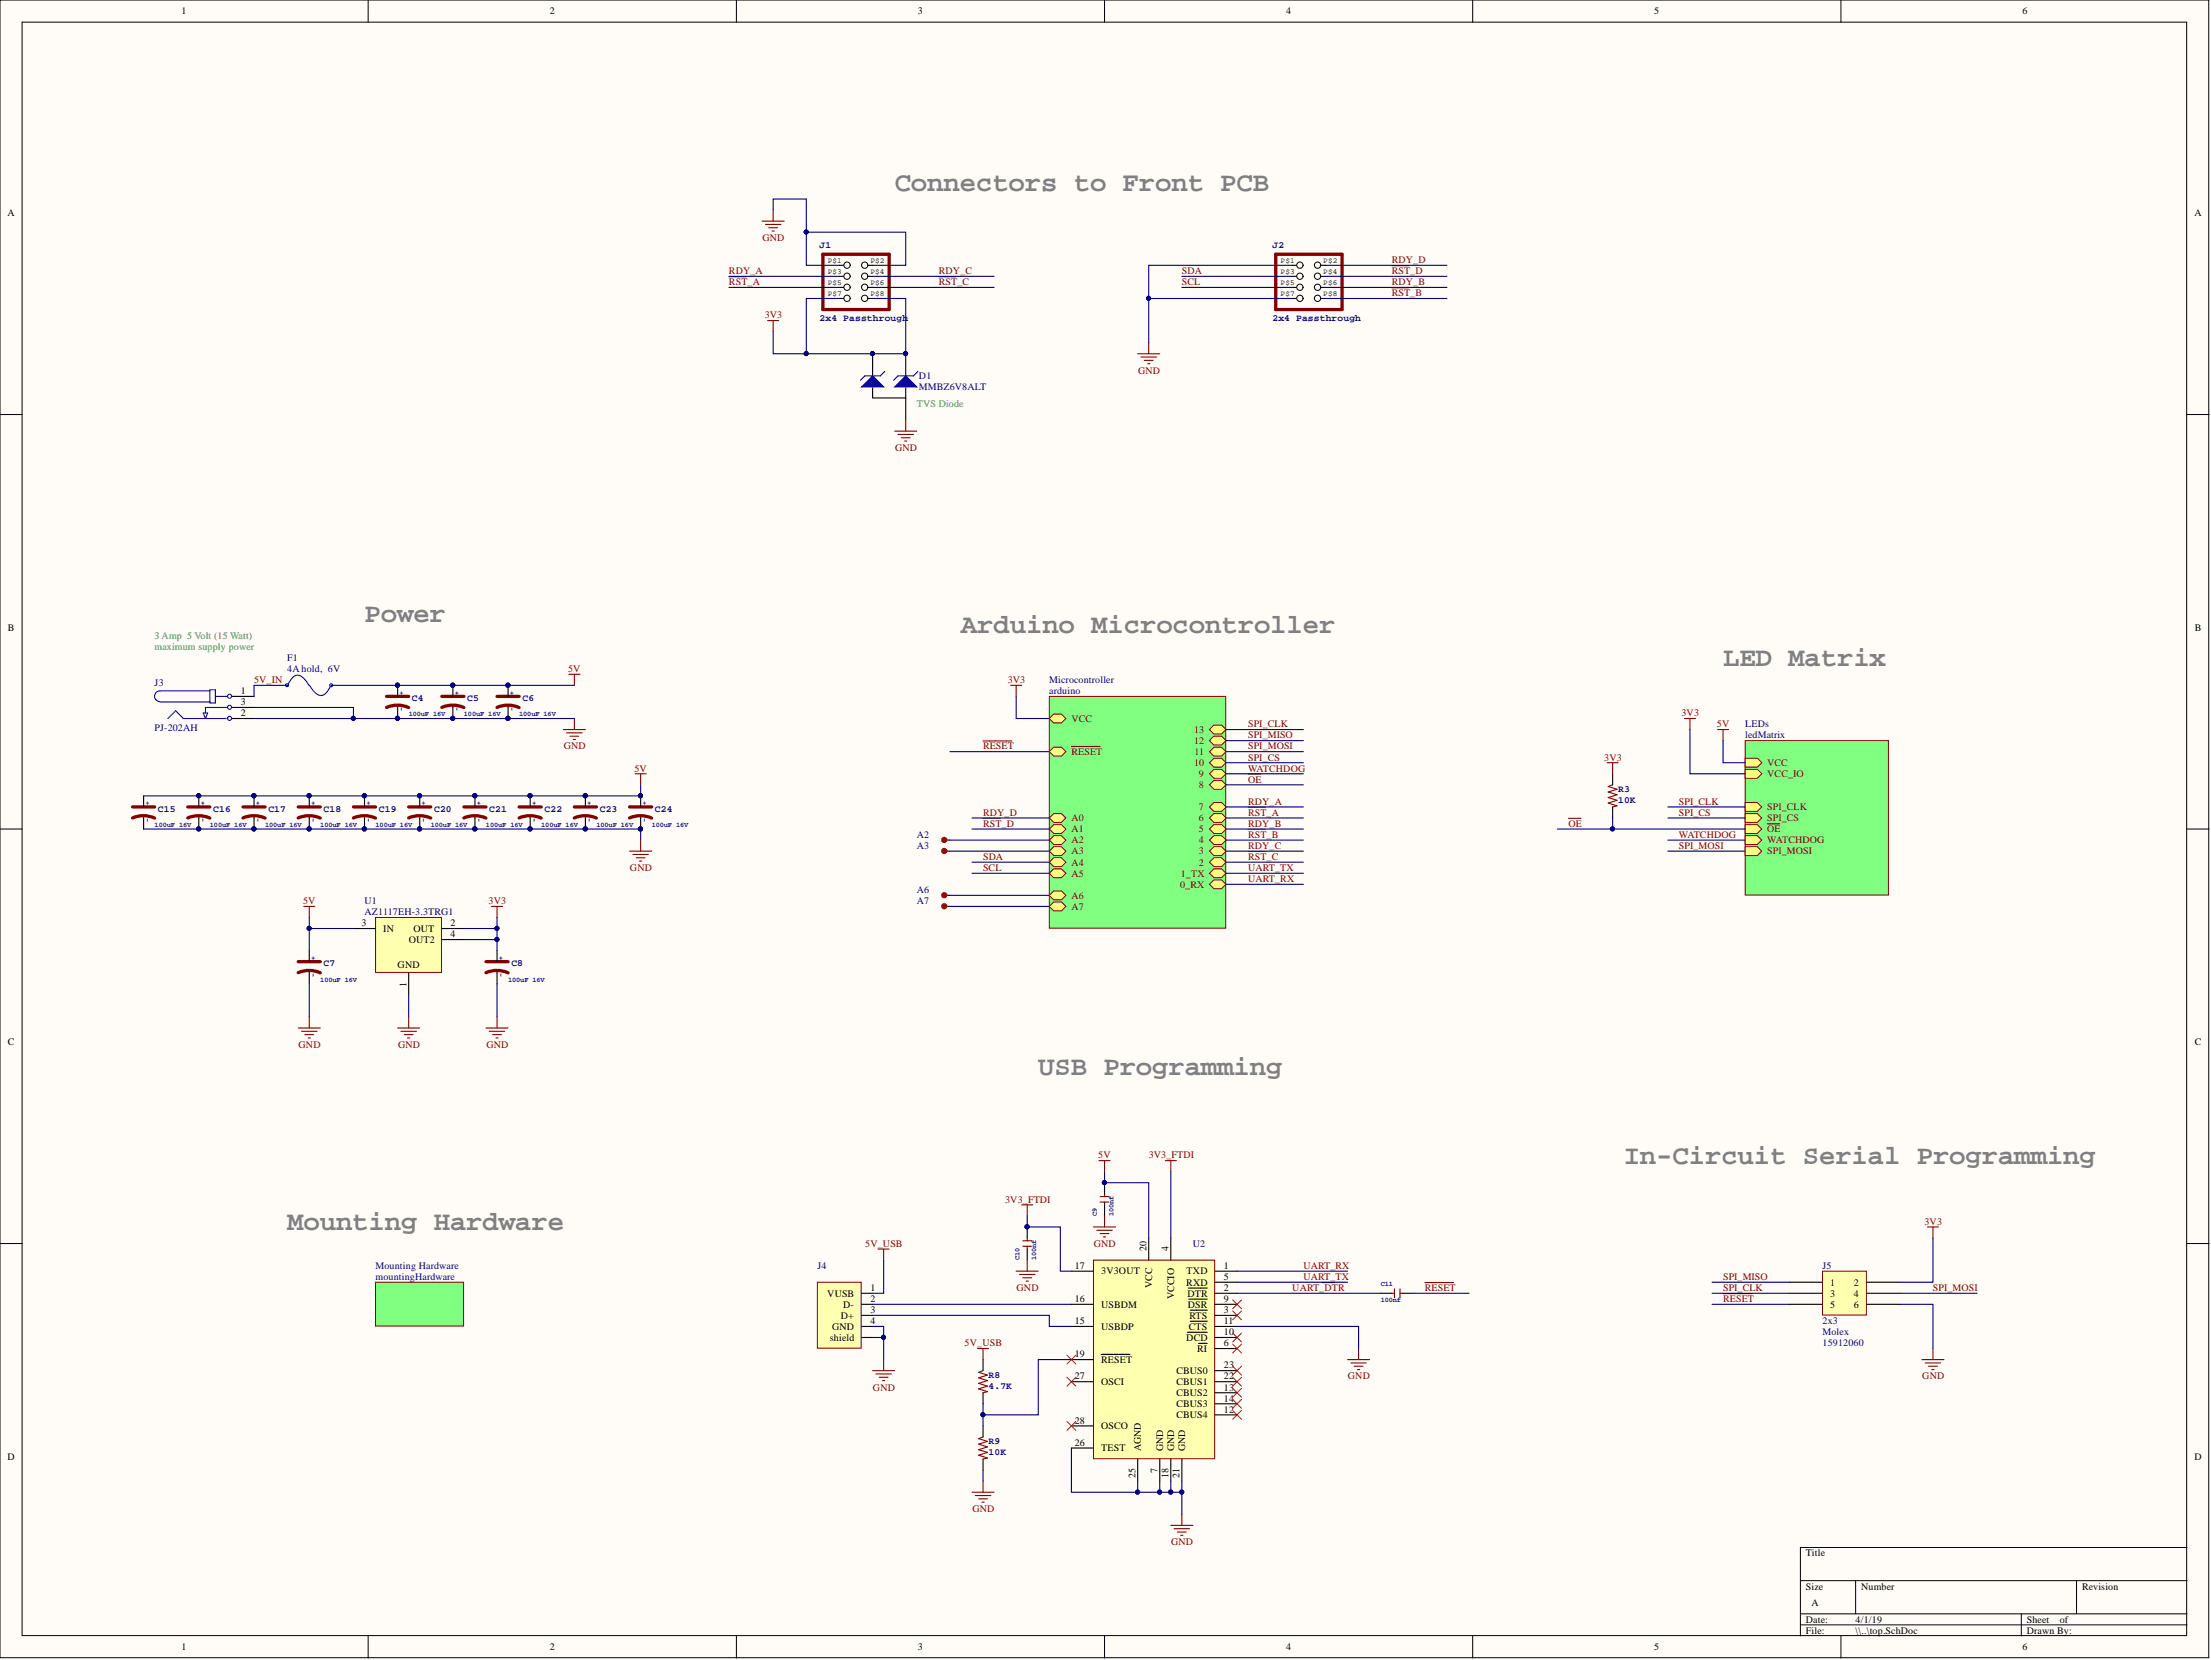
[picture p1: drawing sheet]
<svg xmlns="http://www.w3.org/2000/svg" width="508mm" height="381mm" viewBox="0 0 508 381" stroke-linecap="round" stroke-linejoin="round" font-family="sans-serif">
<defs><g id="words">
<g font-size="6.3" fill="#808080">
<text x="205.4" y="43.8">Connectors to Front PCB</text>
<text x="83.7" y="142.8">Power</text>
<text x="220.6" y="145.3">Arduino Microcontroller</text>
<text x="395.6" y="152.9">LED Matrix</text>
<text x="238.4" y="246.8">USB Programming</text>
<text x="372.8" y="267.1">In-Circuit Serial Programming</text>
<text x="65.9" y="282.3">Mounting Hardware</text>
</g>
<g font-size="2.3">
<text x="41.7" y="3.3">1</text>
<text x="126.2" y="3.3">2</text>
<text x="210.7" y="3.3">3</text>
<text x="295.3" y="3.3">4</text>
<text x="379.8" y="3.3">5</text>
<text x="464.3" y="3.3">6</text>
<text x="1.7" y="49.6">A</text>
<text x="503.8" y="49.6">A</text>
<text x="1.8" y="144.8">B</text>
<text x="503.9" y="144.8">B</text>
<text x="55.3" y="161.9">3</text>
<text x="55.3" y="159.3">1</text>
<text x="55.3" y="164.4">2</text>
<text x="83" y="212.6">3</text>
<text x="88" y="213.9">IN</text>
<text x="94.9" y="213.9">OUT</text>
<text x="103.5" y="212.6">2</text>
<text x="103.5" y="215.1">4</text>
<text x="93.8" y="216.4">OUT2</text>
<text x="91.3" y="222.2">GND</text>
<text x="93.3" y="226.5" transform="rotate(-90 93.3 226.5)">1</text>
<text x="1.8" y="239.9">C</text>
<text x="503.9" y="239.9">C</text>
<text x="263.2" y="287.2" transform="rotate(-90 263.2 287.2)">20</text>
<text x="268.3" y="287.2" transform="rotate(-90 268.3 287.2)">4</text>
<text x="246.8" y="291.2">17</text>
<text x="252.8" y="292.5">3V3OUT</text>
<text x="272.5" y="292.5">TXD</text>
<text x="281" y="293.8">5</text>
<text x="281" y="291.2">1</text>
<text x="189.9" y="297.6">VUSB</text>
<text x="199.8" y="296.3">1</text>
<text x="199.8" y="298.9">2</text>
<text x="246.8" y="298.9">16</text>
<text x="264.5" y="295.7" transform="rotate(-90 264.5 295.7)">VCC</text>
<text x="269.6" y="298.1" transform="rotate(-90 269.6 298.1)">VCCIO</text>
<text x="272.4" y="295.1">RXD</text>
<text x="272.6" y="297.6">DTR</text>
<text x="281" y="298.9">9</text>
<text x="281" y="296.3">2</text>
<text x="420.2" y="297.6">3</text>
<text x="420.2" y="295.1">1</text>
<text x="425.6" y="297.6">4</text>
<text x="425.6" y="295.1">2</text>
<text x="191" y="305.2">GND</text>
<text x="193.1" y="302.7">D+</text>
<text x="193.6" y="300.1">D-</text>
<text x="199.8" y="301.4">3</text>
<text x="199.8" y="303.9">4</text>
<text x="246.8" y="303.9">15</text>
<text x="252.8" y="305.2">USBDP</text>
<text x="252.8" y="300.1">USBDM</text>
<text x="272.7" y="300.1">DSR</text>
<text x="273" y="305.2">CTS</text>
<text x="273.1" y="302.7">RTS</text>
<text x="281" y="303.9">11</text>
<text x="281" y="301.4">3</text>
<text x="420.2" y="300.1">5</text>
<text x="425.6" y="300.1">6</text>
<text x="190.5" y="307.7">shield</text>
<text x="246.8" y="311.5">19</text>
<text x="272.4" y="307.7">DCD</text>
<text x="274.9" y="310.3">RI</text>
<text x="281" y="309">6</text>
<text x="281" y="306.5">10</text>
<text x="246.8" y="316.6">27</text>
<text x="252.8" y="312.8">RESET</text>
<text x="252.8" y="317.9">OSCI</text>
<text x="270.1" y="317.9">CBUS1</text>
<text x="270.1" y="315.4">CBUS0</text>
<text x="281" y="316.6">22</text>
<text x="281" y="314.1">23</text>
<text x="270.1" y="320.4">CBUS2</text>
<text x="270.1" y="323">CBUS3</text>
<text x="281" y="319.2">13</text>
<text x="281" y="321.7">14</text>
<text x="246.8" y="326.8">28</text>
<text x="252.8" y="328">OSCO</text>
<text x="270.1" y="325.5">CBUS4</text>
<text x="281" y="324.2">12</text>
<text x="1.7" y="335.1">D</text>
<text x="246.8" y="331.8">26</text>
<text x="252.8" y="333.1">TEST</text>
<text x="262" y="333.1" transform="rotate(-90 262 333.1)">AGND</text>
<text x="267" y="333.1" transform="rotate(-90 267 333.1)">GND</text>
<text x="269.6" y="333.1" transform="rotate(-90 269.6 333.1)">GND</text>
<text x="272.1" y="333.1" transform="rotate(-90 272.1 333.1)">GND</text>
<text x="503.8" y="335.1">D</text>
<text x="260.7" y="339.2" transform="rotate(-90 260.7 339.2)">25</text>
<text x="265.8" y="338.1" transform="rotate(-90 265.8 338.1)">7</text>
<text x="268.3" y="339.2" transform="rotate(-90 268.3 339.2)">18</text>
<text x="270.8" y="339.2" transform="rotate(-90 270.8 339.2)">21</text>
<text x="414.6" y="357.2">Title</text>
<text x="414.6" y="364.8">Size</text>
<text x="427.3" y="364.8">Number</text>
<text x="478" y="364.8">Revision</text>
<text x="415.9" y="368.6">A</text>
<text x="414.6" y="372.4">Date:</text>
<text x="414.6" y="375">File:</text>
<text x="426.1" y="372.4">4/1/19</text>
<text x="426.1" y="375">\\..\top.SchDoc</text>
<text x="465.4" y="372.4">Sheet</text>
<text x="465.4" y="375">Drawn By:</text>
<text x="472.9" y="372.4">of</text>
<text x="41.7" y="378.8">1</text>
<text x="126.2" y="378.8">2</text>
<text x="210.7" y="378.8">3</text>
<text x="295.3" y="378.8">4</text>
<text x="379.8" y="378.8">5</text>
<text x="464.3" y="378.8">6</text>
</g>
<g font-size="2.3" fill="#800000">
<text x="175.1" y="55.3">GND</text>
<text x="167.4" y="62.9">RDY_A</text>
<text x="167.4" y="65.5">RST_A</text>
<text x="215.6" y="62.9">RDY_C</text>
<text x="215.6" y="65.5">RST_C</text>
<text x="271.4" y="62.9">SDA</text>
<text x="271.4" y="65.5">SCL</text>
<text x="319.5" y="65.5">RDY_B</text>
<text x="319.5" y="60.4">RDY_D</text>
<text x="319.5" y="62.9">RST_D</text>
<text x="319.5" y="68">RST_B</text>
<text x="175.6" y="73.1">3V3</text>
<text x="261.3" y="85.8">GND</text>
<text x="205.5" y="103.5">GND</text>
<text x="130.4" y="154.3">5V</text>
<text x="58.3" y="156.8">5V_IN</text>
<text x="231.4" y="156.8">3V3</text>
<text x="246" y="165.7">VCC</text>
<text x="286.6" y="166.9">SPI_CLK</text>
<text x="386.1" y="164.4">3V3</text>
<text x="394.2" y="166.9">5V</text>
<text x="129.4" y="172">GND</text>
<text x="225.7" y="172">RESET</text>
<text x="246" y="173.3">RESET</text>
<text x="274.1" y="170.7">12</text>
<text x="274.1" y="168.2">13</text>
<text x="274.2" y="173.3">11</text>
<text x="286.6" y="172">SPI_MOSI</text>
<text x="286.6" y="169.5">SPI_MISO</text>
<text x="145.7" y="177.1">5V</text>
<text x="274.1" y="175.8">10</text>
<text x="275.2" y="178.4">9</text>
<text x="286.6" y="174.6">SPI_CS</text>
<text x="286.6" y="177.1">WATCHDOG</text>
<text x="286.6" y="179.6">OE</text>
<text x="368.3" y="174.6">3V3</text>
<text x="405.8" y="178.4">VCC_IO</text>
<text x="405.8" y="175.8">VCC</text>
<text x="275.2" y="180.9">8</text>
<text x="275.2" y="186">7</text>
<text x="286.6" y="184.7">RDY_A</text>
<text x="385.5" y="184.7">SPI_CLK</text>
<text x="405.8" y="186">SPI_CLK</text>
<text x="225.7" y="189.8">RST_D</text>
<text x="225.7" y="187.2">RDY_D</text>
<text x="246" y="188.5">A0</text>
<text x="246" y="191">A1</text>
<text x="275.2" y="191">5</text>
<text x="275.2" y="188.5">6</text>
<text x="286.6" y="187.2">RST_A</text>
<text x="286.6" y="189.8">RDY_B</text>
<text x="360.1" y="189.8">OE</text>
<text x="385.5" y="187.2">SPI_CS</text>
<text x="405.8" y="188.5">SPI_CS</text>
<text x="405.8" y="191">OE</text>
<text x="225.7" y="197.4">SDA</text>
<text x="246" y="196.1">A3</text>
<text x="246" y="193.6">A2</text>
<text x="275.2" y="193.6">4</text>
<text x="275.2" y="196.1">3</text>
<text x="286.6" y="192.3">RST_B</text>
<text x="286.6" y="197.4">RST_C</text>
<text x="286.6" y="194.8">RDY_C</text>
<text x="385.5" y="194.8">SPI_MOSI</text>
<text x="385.5" y="192.3">WATCHDOG</text>
<text x="405.8" y="193.6">WATCHDOG</text>
<text x="405.8" y="196.1">SPI_MOSI</text>
<text x="144.6" y="199.9">GND</text>
<text x="225.7" y="199.9">SCL</text>
<text x="246" y="201.2">A5</text>
<text x="246" y="198.7">A4</text>
<text x="270.9" y="203.7">0_RX</text>
<text x="271.1" y="201.2">1_TX</text>
<text x="275.2" y="198.7">2</text>
<text x="286.6" y="199.9">UART_TX</text>
<text x="286.6" y="202.5">UART_RX</text>
<text x="69.6" y="207.5">5V</text>
<text x="112.2" y="207.5">3V3</text>
<text x="246" y="206.3">A6</text>
<text x="246" y="208.8">A7</text>
<text x="68.6" y="240.5">GND</text>
<text x="91.4" y="240.5">GND</text>
<text x="111.7" y="240.5">GND</text>
<text x="252.2" y="265.9">5V</text>
<text x="263.7" y="265.9">3V3_FTDI</text>
<text x="230.8" y="276">3V3_FTDI</text>
<text x="441.9" y="281.1">3V3</text>
<text x="198.7" y="286.2">5V_USB</text>
<text x="251.2" y="286.2">GND</text>
<text x="299.3" y="291.2">UART_RX</text>
<text x="299.3" y="293.8">UART_TX</text>
<text x="395.6" y="293.8">SPI_MISO</text>
<text x="233.4" y="296.3">GND</text>
<text x="296.7" y="296.3">UART_DTR</text>
<text x="327.1" y="296.3">RESET</text>
<text x="395.6" y="296.3">SPI_CLK</text>
<text x="395.6" y="298.9">RESET</text>
<text x="443.8" y="296.3">SPI_MOSI</text>
<text x="221.5" y="309">5V_USB</text>
<text x="309.5" y="316.6">GND</text>
<text x="441.4" y="316.6">GND</text>
<text x="200.4" y="319.2">GND</text>
<text x="223.3" y="347.1">GND</text>
<text x="268.9" y="354.7">GND</text>
</g>
<g font-size="2.3" fill="#000080">
<text x="211" y="87">D1</text>
<text x="211" y="89.6">MMBZ6V8ALT</text>
<text x="65.9" y="151.7">F1</text>
<text x="65.9" y="154.3">4A hold, 6V</text>
<text x="35.5" y="157.6">J3</text>
<text x="240.9" y="156.8">Microcontroller</text>
<text x="240.9" y="159.3">arduino</text>
<text x="35.5" y="167.7">PJ-202AH</text>
<text x="400.7" y="166.9">LEDs</text>
<text x="400.7" y="169.5">ledMatrix</text>
<text x="210.5" y="192.3">A2</text>
<text x="210.5" y="194.8">A3</text>
<text x="83.7" y="207.5">U1</text>
<text x="210.5" y="205">A6</text>
<text x="210.5" y="207.5">A7</text>
<text x="83.7" y="210.1">AZ1117EH-3.3TRG1</text>
<text x="273.9" y="286.2">U2</text>
<text x="86.2" y="291.2">Mounting Hardware</text>
<text x="86.2" y="293.8">mountingHardware</text>
<text x="187.7" y="291.2">J4</text>
<text x="418.4" y="291.2">J5</text>
<text x="418.4" y="303.9">2x3</text>
<text x="418.4" y="306.5">Molex</text>
<text x="418.4" y="309">15912060</text>
</g>
<g font-size="2.3" fill="#00a36e">
<text x="210.5" y="93.4">TVS Diode</text>
<text x="35.5" y="146.6">3 Amp 5 Volt (15 Watt)</text>
<text x="35.5" y="149.2">maximum supply power</text>
</g>
<g font-size="2.2" fill="#000080">
<text x="188.2" y="56.9">J1</text>
<text x="292.2" y="56.9">J2</text>
<text x="188.2" y="73.7">2x4 Passthrough</text>
<text x="292.2" y="73.7">2x4 Passthrough</text>
<text x="94.6" y="160.9">C4</text>
<text x="107.3" y="160.9">C5</text>
<text x="120" y="160.9">C6</text>
<text x="371.5" y="181.7">R3</text>
<text x="371.5" y="184.3">10K</text>
<text x="36.3" y="186.3">C15</text>
<text x="48.9" y="186.3">C16</text>
<text x="61.6" y="186.3">C17</text>
<text x="74.3" y="186.3">C18</text>
<text x="87" y="186.3">C19</text>
<text x="99.7" y="186.3">C20</text>
<text x="112.3" y="186.3">C21</text>
<text x="125" y="186.3">C22</text>
<text x="137.7" y="186.3">C23</text>
<text x="150.4" y="186.3">C24</text>
<text x="74.3" y="221.8">C7</text>
<text x="117.4" y="221.8">C8</text>
<text x="227" y="316.2">R8</text>
<text x="227" y="318.7">4.7K</text>
<text x="227" y="331.4">R9</text>
<text x="227" y="334">10K</text>
</g>
<g font-size="1.8">
<text x="190" y="60.4">P$1</text>
<text x="190" y="62.9">P$3</text>
<text x="190" y="65.5">P$5</text>
<text x="199.8" y="60.4">P$2</text>
<text x="199.8" y="62.9">P$4</text>
<text x="199.8" y="65.5">P$6</text>
<text x="294" y="60.4">P$1</text>
<text x="294" y="62.9">P$3</text>
<text x="294" y="65.5">P$5</text>
<text x="303.8" y="60.4">P$2</text>
<text x="303.8" y="62.9">P$4</text>
<text x="303.8" y="65.5">P$6</text>
<text x="190" y="68">P$7</text>
<text x="199.8" y="68">P$8</text>
<text x="294" y="68">P$7</text>
<text x="303.8" y="68">P$8</text>
</g>
<g font-size="1.6" fill="#000080">
<text x="91.8" y="158.6" transform="rotate(90 91.8 158.6)">+</text>
<text x="104.5" y="158.6" transform="rotate(90 104.5 158.6)">+</text>
<text x="117.2" y="158.6" transform="rotate(90 117.2 158.6)">+</text>
<text x="91.8" y="162.4" transform="rotate(90 91.8 162.4)">-</text>
<text x="93.8" y="164.4">100uF 16V</text>
<text x="104.5" y="162.4" transform="rotate(90 104.5 162.4)">-</text>
<text x="106.5" y="164.4">100uF 16V</text>
<text x="117.2" y="162.4" transform="rotate(90 117.2 162.4)">-</text>
<text x="119.2" y="164.4">100uF 16V</text>
<text x="33.5" y="183.9" transform="rotate(90 33.5 183.9)">+</text>
<text x="46.2" y="183.9" transform="rotate(90 46.2 183.9)">+</text>
<text x="58.8" y="183.9" transform="rotate(90 58.8 183.9)">+</text>
<text x="71.5" y="183.9" transform="rotate(90 71.5 183.9)">+</text>
<text x="84.2" y="183.9" transform="rotate(90 84.2 183.9)">+</text>
<text x="96.9" y="183.9" transform="rotate(90 96.9 183.9)">+</text>
<text x="109.6" y="183.9" transform="rotate(90 109.6 183.9)">+</text>
<text x="122.2" y="183.9" transform="rotate(90 122.2 183.9)">+</text>
<text x="134.9" y="183.9" transform="rotate(90 134.9 183.9)">+</text>
<text x="147.6" y="183.9" transform="rotate(90 147.6 183.9)">+</text>
<text x="33.5" y="187.7" transform="rotate(90 33.5 187.7)">-</text>
<text x="35.5" y="189.8">100uF 16V</text>
<text x="46.2" y="187.7" transform="rotate(90 46.2 187.7)">-</text>
<text x="48.2" y="189.8">100uF 16V</text>
<text x="58.8" y="187.7" transform="rotate(90 58.8 187.7)">-</text>
<text x="60.9" y="189.8">100uF 16V</text>
<text x="71.5" y="187.7" transform="rotate(90 71.5 187.7)">-</text>
<text x="73.5" y="189.8">100uF 16V</text>
<text x="84.2" y="187.7" transform="rotate(90 84.2 187.7)">-</text>
<text x="86.2" y="189.8">100uF 16V</text>
<text x="96.9" y="187.7" transform="rotate(90 96.9 187.7)">-</text>
<text x="98.9" y="189.8">100uF 16V</text>
<text x="109.6" y="187.7" transform="rotate(90 109.6 187.7)">-</text>
<text x="111.6" y="189.8">100uF 16V</text>
<text x="122.2" y="187.7" transform="rotate(90 122.2 187.7)">-</text>
<text x="124.3" y="189.8">100uF 16V</text>
<text x="134.9" y="187.7" transform="rotate(90 134.9 187.7)">-</text>
<text x="136.9" y="189.8">100uF 16V</text>
<text x="147.6" y="187.7" transform="rotate(90 147.6 187.7)">-</text>
<text x="149.6" y="189.8">100uF 16V</text>
<text x="71.5" y="219.5" transform="rotate(90 71.5 219.5)">+</text>
<text x="114.6" y="219.5" transform="rotate(90 114.6 219.5)">+</text>
<text x="71.5" y="223.3" transform="rotate(90 71.5 223.3)">-</text>
<text x="73.5" y="225.3">100uF 16V</text>
<text x="114.6" y="223.3" transform="rotate(90 114.6 223.3)">-</text>
<text x="116.7" y="225.3">100uF 16V</text>
<text x="251.8" y="279.1" transform="rotate(-90 251.8 279.1)">C9</text>
<text x="255.6" y="279.1" transform="rotate(-90 255.6 279.1)">100nf</text>
<text x="234.1" y="289.2" transform="rotate(-90 234.1 289.2)">C10</text>
<text x="237.9" y="289.2" transform="rotate(-90 237.9 289.2)">100nf</text>
<text x="317" y="295.1">C11</text>
<text x="317" y="298.9">100nf</text>
</g>
</g></defs>
<g fill="#fffcf8" stroke="#000" stroke-width=".23">
<path d="M0 0h507.1v380.5h-507.1z"/>
<path d="M5.1 5.1h497v370.3h-497z"/>
</g>
<g fill="none" stroke="#000" stroke-width=".23">
<path d="M84.5 0v5.1M169.1 0v5.1M253.6 0v5.1M338.1 0v5.1M422.7 0v5.1M0 95.1h5.1M502.1 95.1h5.1M0 190.3h5.1M502.1 190.3h5.1M0 285.4h5.1M502.1 285.4h5.1M502.1 355.2h-88.7v20.3"/>
<path d="M84.5 375.5v5M169.1 375.5v5M253.6 375.5v5M338.1 375.5v5M413.4 362.8h88.7M413.4 370.4h88.7M413.4 372.9h88.7M422.7 375.5v5M426.1 362.8v7.6M464.1 370.4v5.1M476.8 362.8v7.6"/>
</g>
<path d="M240.9 159.8h40.5v53.2h-40.5z" fill="#80ff80" stroke="#800000" stroke-width=".23"/>
<path d="M278.7 191.8h1.8l1 1-1 1h-1.8l-1-1z" fill-rule="evenodd" fill="#ffff80"/>
<path d="M278.7 191.8h1.8l1 1-1 1h-1.8l-1-1z" fill="none" stroke="#800000" stroke-width=".23"/>
<path d="M241.9 163.9h1.8l1 1-1 1h-1.8l-1-1z" fill-rule="evenodd" fill="#ffff80"/>
<path d="M241.9 163.9h1.8l1 1-1 1h-1.8l-1-1z" fill="none" stroke="#800000" stroke-width=".23"/>
<path d="M241.9 204.5h1.8l1 1-1 1h-1.8l-1-1z" fill-rule="evenodd" fill="#ffff80"/>
<path d="M241.9 204.5h1.8l1 1-1 1h-1.8l-1-1z" fill="none" stroke="#800000" stroke-width=".23"/>
<path d="M278.7 176.6h1.8l1 1-1 1h-1.8l-1-1z" fill-rule="evenodd" fill="#ffff80"/>
<path d="M278.7 176.6h1.8l1 1-1 1h-1.8l-1-1z" fill="none" stroke="#800000" stroke-width=".23"/>
<path d="M241.9 194.3h1.8l1 1.1-1 1h-1.8l-1-1z" fill-rule="evenodd" fill="#ffff80"/>
<path d="M241.9 194.3h1.8l1 1.1-1 1h-1.8l-1-1z" fill="none" stroke="#800000" stroke-width=".23"/>
<path d="M278.7 171.5h1.8l1 1-1 1h-1.8l-1-1z" fill-rule="evenodd" fill="#ffff80"/>
<path d="M278.7 171.5h1.8l1 1-1 1h-1.8l-1-1z" fill="none" stroke="#800000" stroke-width=".23"/>
<path d="M278.7 169h1.8l1 1-1 1h-1.8l-1-1z" fill-rule="evenodd" fill="#ffff80"/>
<path d="M278.7 169h1.8l1 1-1 1h-1.8l-1-1z" fill="none" stroke="#800000" stroke-width=".23"/>
<path d="M241.9 186.7h1.8l1 1-1 1.1h-1.8l-1-1.1z" fill-rule="evenodd" fill="#ffff80"/>
<path d="M241.9 186.7h1.8l1 1-1 1.1h-1.8l-1-1.1z" fill="none" stroke="#800000" stroke-width=".23"/>
<path d="M241.9 189.3h1.8l1 1-1 1h-1.8l-1-1z" fill-rule="evenodd" fill="#ffff80"/>
<path d="M241.9 189.3h1.8l1 1-1 1h-1.8l-1-1z" fill="none" stroke="#800000" stroke-width=".23"/>
<path d="M241.9 199.4h1.8l1 1-1 1h-1.8l-1-1z" fill-rule="evenodd" fill="#ffff80"/>
<path d="M241.9 199.4h1.8l1 1-1 1h-1.8l-1-1z" fill="none" stroke="#800000" stroke-width=".23"/>
<path d="M278.7 201.9h1.8l1 1.1-1 1h-1.8l-1-1z" fill-rule="evenodd" fill="#ffff80"/>
<path d="M278.7 201.9h1.8l1 1.1-1 1h-1.8l-1-1z" fill="none" stroke="#800000" stroke-width=".23"/>
<path d="M278.7 196.9h1.8l1 1-1 1h-1.8l-1-1z" fill-rule="evenodd" fill="#ffff80"/>
<path d="M278.7 196.9h1.8l1 1-1 1h-1.8l-1-1z" fill="none" stroke="#800000" stroke-width=".23"/>
<path d="M241.9 191.8h1.8l1 1-1 1h-1.8l-1-1z" fill-rule="evenodd" fill="#ffff80"/>
<path d="M241.9 191.8h1.8l1 1-1 1h-1.8l-1-1z" fill="none" stroke="#800000" stroke-width=".23"/>
<path d="M241.9 196.9h1.8l1 1-1 1h-1.8l-1-1z" fill-rule="evenodd" fill="#ffff80"/>
<path d="M241.9 196.9h1.8l1 1-1 1h-1.8l-1-1z" fill="none" stroke="#800000" stroke-width=".23"/>
<path d="M241.9 207h1.8l1 1-1 1.1h-1.8l-1-1.1z" fill-rule="evenodd" fill="#ffff80"/>
<path d="M241.9 207h1.8l1 1-1 1.1h-1.8l-1-1.1z" fill="none" stroke="#800000" stroke-width=".23"/>
<path d="M278.7 199.4h1.8l1 1-1 1h-1.8l-1-1z" fill-rule="evenodd" fill="#ffff80"/>
<path d="M278.7 199.4h1.8l1 1-1 1h-1.8l-1-1z" fill="none" stroke="#800000" stroke-width=".23"/>
<path d="M241.9 171.5h1.8l1 1-1 1h-1.8l-1-1z" fill-rule="evenodd" fill="#ffff80"/>
<path d="M241.9 171.5h1.8l1 1-1 1h-1.8l-1-1z" fill="none" stroke="#800000" stroke-width=".23"/>
<path d="M246 171.3h2.7M248.8 171.3h1.1M250 171.3h1.2M251.3 171.3h1.3" fill="none" stroke="#800000" stroke-width=".25"/>
<path d="M278.7 166.4h1.8l1 1-1 1.1h-1.8l-1-1.1z" fill-rule="evenodd" fill="#ffff80"/>
<path d="M278.7 166.4h1.8l1 1-1 1.1h-1.8l-1-1.1z" fill="none" stroke="#800000" stroke-width=".23"/>
<path d="M278.7 189.3h1.8l1 1-1 1h-1.8l-1-1z" fill-rule="evenodd" fill="#ffff80"/>
<path d="M278.7 189.3h1.8l1 1-1 1h-1.8l-1-1z" fill="none" stroke="#800000" stroke-width=".23"/>
<path d="M278.7 179.1h1.8l1 1-1 1h-1.8l-1-1z" fill-rule="evenodd" fill="#ffff80"/>
<path d="M278.7 179.1h1.8l1 1-1 1h-1.8l-1-1z" fill="none" stroke="#800000" stroke-width=".23"/>
<path d="M278.7 184.2h1.8l1 1-1 1h-1.8l-1-1z" fill-rule="evenodd" fill="#ffff80"/>
<path d="M278.7 184.2h1.8l1 1-1 1h-1.8l-1-1z" fill="none" stroke="#800000" stroke-width=".23"/>
<path d="M278.7 194.3h1.8l1 1.1-1 1h-1.8l-1-1z" fill-rule="evenodd" fill="#ffff80"/>
<path d="M278.7 194.3h1.8l1 1.1-1 1h-1.8l-1-1z" fill="none" stroke="#800000" stroke-width=".23"/>
<path d="M278.7 186.7h1.8l1 1-1 1.1h-1.8l-1-1.1z" fill-rule="evenodd" fill="#ffff80"/>
<path d="M278.7 186.7h1.8l1 1-1 1.1h-1.8l-1-1.1z" fill="none" stroke="#800000" stroke-width=".23"/>
<path d="M278.7 174h1.8l1 1.1-1 1h-1.8l-1-1z" fill-rule="evenodd" fill="#ffff80"/>
<path d="M278.7 174h1.8l1 1.1-1 1h-1.8l-1-1z" fill="none" stroke="#800000" stroke-width=".23"/>
<path d="M188.9 58.4h15.3v12.6h-15.3zM88.8 159.8h5M101.4 159.8h5.1M114.1 159.8h5.1M88.8 162.4a6.2 6.2 0 0 1 5 0M101.4 162.4a6.2 6.2 0 0 1 5.1 0M114.1 162.4a6.2 6.2 0 0 1 5.1 0M68.5 223.3a6.2 6.2 0 0 1 5 0M68.5 220.7h5M111.6 223.3a6.2 6.2 0 0 1 5 0M111.6 220.7h5.1" fill="none" stroke="#800000" stroke-width=".76"/>
<path d="M130.6 154.8h2.5M131.9 154.8v2.5M91.3 161.7v.7M104 161.7v.7M116.7 161.7v.7M69.7 208h2.6M71 208v2.6M112.9 208h2.5M114.1 208v2.6M71 222.6v.7M114.1 222.6v.7" fill="none" stroke="#800000" stroke-width=".25"/>
<path d="M192.7 60.9h2.6M91.3 157.3v2.5M104 157.3v2.5M116.7 157.3v2.5M91.3 162.4v2.5M104 162.4v2.5M116.7 162.4v2.5M71 218.2v2.5M114.1 218.2v2.5M71 223.3v2.5M114.1 223.3v2.5" fill="none" stroke="#000" stroke-width=".25"/>
<g fill="#000080" stroke="#000080" stroke-width=".23">
<circle cx="116.6" cy="157.3" r=".47"/>
<circle cx="116.6" cy="164.9" r=".47"/>
<circle cx="103.9" cy="157.3" r=".47"/>
<circle cx="103.9" cy="164.9" r=".47"/>
<circle cx="91.3" cy="157.3" r=".47"/>
<circle cx="91.3" cy="164.9" r=".47"/>
</g>
<circle cx="194.5" cy="60.9" r=".72" fill="#fffcf8" stroke="#000" stroke-width=".23"/>
<path d="M197.8 60.9h2.5" fill="none" stroke="#000" stroke-width=".25"/>
<circle cx="198.5" cy="60.9" r=".72" fill="#fffcf8" stroke="#000" stroke-width=".23"/>
<path d="M192.7 63.4h2.6" fill="none" stroke="#000" stroke-width=".25"/>
<circle cx="194.5" cy="63.4" r=".72" fill="#fffcf8" stroke="#000" stroke-width=".23"/>
<path d="M197.8 63.4h2.5" fill="none" stroke="#000" stroke-width=".25"/>
<circle cx="198.5" cy="63.4" r=".72" fill="#fffcf8" stroke="#000" stroke-width=".23"/>
<path d="M192.7 66h2.6" fill="none" stroke="#000" stroke-width=".25"/>
<circle cx="194.5" cy="65.9" r=".72" fill="#fffcf8" stroke="#000" stroke-width=".23"/>
<path d="M197.8 66h2.5" fill="none" stroke="#000" stroke-width=".25"/>
<circle cx="198.5" cy="65.9" r=".72" fill="#fffcf8" stroke="#000" stroke-width=".23"/>
<path d="M192.7 68.5h2.6" fill="none" stroke="#000" stroke-width=".25"/>
<circle cx="194.5" cy="68.5" r=".72" fill="#fffcf8" stroke="#000" stroke-width=".23"/>
<path d="M197.8 68.5h2.5" fill="none" stroke="#000" stroke-width=".25"/>
<circle cx="198.5" cy="68.5" r=".72" fill="#fffcf8" stroke="#000" stroke-width=".23"/>
<path d="M292.9 58.4h15.2v12.6h-15.2z" fill="none" stroke="#800000" stroke-width=".76"/>
<path d="M296.7 60.9h2.6" fill="none" stroke="#000" stroke-width=".25"/>
<circle cx="298.5" cy="60.9" r=".72" fill="#fffcf8" stroke="#000" stroke-width=".23"/>
<path d="M301.8 60.9h2.5" fill="none" stroke="#000" stroke-width=".25"/>
<circle cx="302.5" cy="60.9" r=".72" fill="#fffcf8" stroke="#000" stroke-width=".23"/>
<path d="M296.7 63.4h2.6" fill="none" stroke="#000" stroke-width=".25"/>
<circle cx="298.5" cy="63.4" r=".72" fill="#fffcf8" stroke="#000" stroke-width=".23"/>
<path d="M301.8 63.4h2.5" fill="none" stroke="#000" stroke-width=".25"/>
<circle cx="302.5" cy="63.4" r=".72" fill="#fffcf8" stroke="#000" stroke-width=".23"/>
<path d="M296.7 66h2.6" fill="none" stroke="#000" stroke-width=".25"/>
<circle cx="298.5" cy="65.9" r=".72" fill="#fffcf8" stroke="#000" stroke-width=".23"/>
<path d="M301.8 66h2.5" fill="none" stroke="#000" stroke-width=".25"/>
<circle cx="302.5" cy="65.9" r=".72" fill="#fffcf8" stroke="#000" stroke-width=".23"/>
<path d="M296.7 68.5h2.6" fill="none" stroke="#000" stroke-width=".25"/>
<circle cx="298.5" cy="68.5" r=".72" fill="#fffcf8" stroke="#000" stroke-width=".23"/>
<path d="M301.8 68.5h2.5" fill="none" stroke="#000" stroke-width=".25"/>
<circle cx="302.5" cy="68.5" r=".72" fill="#fffcf8" stroke="#000" stroke-width=".23"/>
<g fill="none" stroke="#800000" stroke-width=".25">
<path d="M175 50.7h5.1M175.7 51.5h3.6M176.5 52.3h2M177.3 53h.5M177.5 48.2v2.5M167.4 63.5h2.5M170 63.5h1.3M176.3 73.6h2.5M177.5 73.6v2.5M215.6 63.5h2.5M218.2 63.5h1.3M263.7 78.7v2.5"/>
<path d="M319.5 61h2.6M319.5 66h2.6M322.2 61h1.2M322.2 66h1.2M261.2 81.2h5.1M262 82h3.5M262.7 82.7h2.1M263.5 83.5h.5M111.6 235.9h5.1M112.3 236.7h3.6M113.1 237.5h2M113.9 238.2h.5"/>
<path d="M114.1 233.4v2.5"/>
</g>
<path d="M400.7 170h32.9v35.4h-32.9z" fill="#80ff80" stroke="#800000" stroke-width=".23"/>
<path d="M400.7 184.2h2.8l1 1-1 1h-2.8z" fill-rule="evenodd" fill="#ffff80"/>
<path d="M400.7 184.2h2.8l1 1-1 1h-2.8z" fill="none" stroke="#800000" stroke-width=".23"/>
<path d="M400.7 186.7h2.8l1 1-1 1.1h-2.8z" fill-rule="evenodd" fill="#ffff80"/>
<path d="M400.7 186.7h2.8l1 1-1 1.1h-2.8z" fill="none" stroke="#800000" stroke-width=".23"/>
<path d="M400.7 189.3h2.8l1 1-1 1h-2.8z" fill-rule="evenodd" fill="#ffff80"/>
<path d="M400.7 189.3h2.8l1 1-1 1h-2.8z" fill="none" stroke="#800000" stroke-width=".23"/>
<path d="M405.8 189.1h1.5M407.4 189.1h1.3" fill="none" stroke="#800000" stroke-width=".25"/>
<path d="M400.7 191.8h2.8l1 1-1 1h-2.8z" fill-rule="evenodd" fill="#ffff80"/>
<path d="M400.7 191.8h2.8l1 1-1 1h-2.8z" fill="none" stroke="#800000" stroke-width=".23"/>
<path d="M400.7 194.3h2.8l1 1.1-1 1h-2.8z" fill-rule="evenodd" fill="#ffff80"/>
<path d="M400.7 194.3h2.8l1 1.1-1 1h-2.8z" fill="none" stroke="#800000" stroke-width=".23"/>
<path d="M400.7 176.6h2.8l1 1-1 1h-2.8z" fill-rule="evenodd" fill="#ffff80"/>
<path d="M400.7 176.6h2.8l1 1-1 1h-2.8z" fill="none" stroke="#800000" stroke-width=".23"/>
<path d="M400.7 174h2.8l1 1.1-1 1h-2.8z" fill-rule="evenodd" fill="#ffff80"/>
<path d="M400.7 174h2.8l1 1.1-1 1h-2.8z" fill="none" stroke="#800000" stroke-width=".23"/>
<g fill="none" stroke="#800000" stroke-width=".25">
<path d="M286.6 177.7h1.5M288.2 177.7h1.3M394.4 167.4h2.5M395.6 167.4v2.6M225.7 187.8h2.5M228.3 187.8h1.3M286.6 185.3h2.5M286.6 190.4h2.5M286.6 195.4h2.5M289.2 185.3h1.3M289.2 190.4h1.3M289.2 195.4h1.3"/>
<path d="M360.1 187.8h1.5M361.7 187.8h1.3"/>
</g>
<path d="M86.2 210.6h15.2v12.6h-15.2z" fill="#ffffb0" stroke="#800000" stroke-width=".23"/>
<path d="M53.3 159.8h5M53.3 162.4h5M53.3 164.9h5M81.2 213.1h5M101.4 213.1h5.1M101.4 215.6h5.1M93.8 223.3v5" fill="none" stroke="#000" stroke-width=".25"/>
<path d="M68.5 235.9h5M69.2 236.7h3.6M70 237.5h2M70.8 238.2h.5M71 233.4v2.5M91.3 235.9h5.1M92.1 236.7h3.5M92.8 237.5h2M93.6 238.2h.5M93.8 233.4v2.5" fill="none" stroke="#800000" stroke-width=".25"/>
<g fill="none" stroke="#00f" stroke-width=".25">
<path d="M48.2 158.6h-11.4a1.23 1.23 0 0 0-1.3 1.2 1.23 1.23 0 0 0 1.2 1.2M49.5 159.8v1.6h-1.3v-3.1h1.3v1.5h2.7M36.8 161.1h11.4M38.5 164.9l1.8-1.8 1.8 1.8h9.9M46.7 163.6h1l-.5 1.3zM52.2 162.4h-5v1.2"/>
<circle cx="52.7" cy="159.8" r=".47"/>
<circle cx="52.7" cy="164.9" r=".47"/>
<circle cx="52.7" cy="162.3" r=".47"/>
</g>
<path d="M418.4 291.8h10.1v10h-10.1z" fill="#ffffb0" stroke="#800000" stroke-width=".23"/>
<path d="M410.8 299.4h7.6M410.8 296.8h7.6M410.8 294.3h7.6M428.6 299.4h7.6M428.6 296.8h7.6M428.6 294.3h7.6" fill="none" stroke="#000" stroke-width=".25"/>
<g fill="none" stroke="#800000" stroke-width=".25">
<path d="M225.7 170.1h2.7M228.5 170.1h1.1M229.7 170.1h1.3M231 170.1h1.3M395.6 296.9h2.7M398.4 296.9h1.1M399.6 296.9h1.3M400.9 296.9h1.3M441.3 312.1h5M442 312.8h3.6M442.8 313.6h2M443.6 314.3h.5"/>
<path d="M443.8 309.5v2.6"/>
</g>
<path d="M251.1 289.2h27.8v45.6h-27.8z" fill="#ffffb0" stroke="#800000" stroke-width=".23"/>
<g fill="none" stroke="#000" stroke-width=".25">
<path d="M370.3 177.6v2.5M370.3 185.2v2.5M253.6 271.5v2.5M253.6 276.5v2.6M235.9 281.6v2.5M235.9 286.7v2.5M246 299.4h5.1M246 291.8h5.1M263.7 284.1v5.1M268.8 284.1v5.1M272.8 295.6h1.5M273 298.2h1.5"/>
<path d="M274.4 295.6h2.8M274.6 298.2h1M275.7 298.2h1.5M279 294.3h5M279 299.4h5M279 291.8h5M279 296.8h5M317 296.8h2.5M322.1 296.8h2.5M246 304.4h5.1M246 312.1h5.1M246 317.1h5.1"/>
<path d="M252.8 310.9h2.8M255.6 310.9h1.1M256.8 310.9h1.3M258.2 310.9h1.2M272.6 305.8h1.5M273.3 303.2h1.4M273.3 300.7h2.7M274.2 305.8h1.4M274.8 303.2h1.2M275.2 308.3h2M275.7 305.8h1.5M276.1 303.2h1.1"/>
<path d="M276.1 300.7h1.1M279 309.5h5M279 307h5M279 304.4h5M279 319.7h5M279 317.1h5M279 314.6h5M279 301.9h5M246 332.3h5.1M246 327.3h5.1M261.2 334.9v5.1M266.3 334.9v5.1"/>
<path d="M268.8 334.9v5.1M271.4 334.9v5.1M279 324.7h5M279 322.2h5"/>
</g>
<g fill="none" stroke="#800000" stroke-width=".25">
<path d="M370.3 180.1l-1.1 .4 2.1 .6-2.1 .7 2.1 .6-2.1 .6 2.1 .7-2.1 .6 2.1 .7-1 .2M252.6 275.9h2M252.6 274.6h2M253.6 274v.6M253.6 275.9v.6M253.6 279.1v2.5M201.6 286.7h2.6M202.9 286.7v2.5M233.3 291.8h5.1M234.1 292.5h3.5M234.8 286h2.1M234.8 284.8h2.1"/>
<path d="M234.8 293.3h2.1M235.6 294h.5M235.9 284.1v.7M235.9 286v.7M235.9 289.2v2.6M251.1 281.6h5M251.8 282.4h3.6M252.6 283.1h2M253.3 283.9h.6M303.6 294.4h1.5M305.2 294.4h1.3M319.5 296.8h.7"/>
<path d="M320.2 295.8v2M321.4 295.8v2M321.4 296.8h.7M327.1 294.4h2.8M329.9 294.4h1.1M331.1 294.4h1.3M332.5 294.4h1.2M200.3 314.6h5.1M201.1 315.4h3.6M201.9 316.1h2M202.6 316.9h.5M202.9 312.1v2.5"/>
<path d="M309.4 312.1h5.1M310.2 312.8h3.5M310.9 313.6h2M311.7 314.3h.5M311.9 309.5v2.6M268.8 350.1h5.1M269.6 350.9h3.5M270.3 351.6h2.1M271.1 352.4h.5M271.4 347.6v2.5"/>
</g>
<g fill="none" stroke="#f00" stroke-width=".23">
<path d="M283 298.4l2.1 2M285.1 298.4l-2.1 2M245 316.1l2 2M245 311l2 2.1M247 316.1l-2 2M247 311l-2 2.1M283 300.9l2.1 2M283 306l2.1 2M283 308.5l2.1 2M283 313.6l2.1 2M283 316.1l2.1 2M283 318.6l2.1 2.1"/>
<path d="M285.1 300.9l-2.1 2M285.1 306l-2.1 2M285.1 308.5l-2.1 2M285.1 313.6l-2.1 2M285.1 316.1l-2.1 2M285.1 318.6l-2.1 2.1M245 326.3l2 2M247 326.3l-2 2M283 321.2l2.1 2M283 323.7l2.1 2.1M285.1 321.2l-2.1 2M285.1 323.7l-2.1 2.1"/>
</g>
<g fill="#000080" stroke="#000080" stroke-width=".23">
<circle cx="253.6" cy="271.4" r=".47"/>
<circle cx="235.8" cy="281.6" r=".47"/>
</g>
<path d="M86.2 294.3h20.2v10.1h-20.2z" fill="#80ff80" stroke="#800000" stroke-width=".23"/>
<path d="M187.7 294.3h10v15.1h-10z" fill="#ffffb0" stroke="#800000" stroke-width=".23"/>
<path d="M208 81.2v5.1M208 91.3v5.1M216.8 192.8h1.3M216.8 195.4h1.3M216.8 205.5h1.3M216.8 208h1.3M197.8 296.8h2.5M197.8 299.4h2.5M197.8 301.9h2.5M197.8 304.4h2.5M197.8 307h2.5" fill="none" stroke="#000" stroke-width=".25"/>
<g fill="none" stroke="#f00" stroke-width=".76">
<circle cx="216.8" cy="195.3" r=".34"/>
<circle cx="216.8" cy="192.8" r=".34"/>
<circle cx="216.8" cy="205.5" r=".34"/>
<circle cx="216.8" cy="208" r=".34"/>
</g>
<circle cx="207.9" cy="81.2" r=".47" fill="#000080" stroke="#000080" stroke-width=".23"/>
<path d="M208 86.3l2.5 2.5h-5.1z" fill="#00f"/>
<path d="M208 86.3l2.5 2.5h-5.1zM210.7 85.3l-1 1h-3.5l-1 1" fill="none" stroke="#00f" stroke-width=".25"/>
<path d="M200.3 81.2v5.1" fill="none" stroke="#000" stroke-width=".25"/>
<circle cx="200.3" cy="81.2" r=".47" fill="#000080" stroke="#000080" stroke-width=".23"/>
<path d="M200.3 86.3l2.6 2.5h-5.1z" fill="#00f"/>
<g fill="none" stroke="#00f" stroke-width=".25">
<path d="M200.3 86.3l2.6 2.5h-5.1zM203.1 85.3l-1 1h-3.5l-1 1M66.2 157a2.71 2.71 0 0 1 2.3-2 6.3 6.3 0 0 1 2.6 2.4 4.4 4.4 0 0 0 2.6 2.2 2.86 2.86 0 0 0 2.1-2"/>
<circle cx="65.9" cy="157.3" r=".34"/>
<circle cx="76" cy="157.3" r=".34"/>
</g>
<g fill="none" stroke="#000" stroke-width=".25">
<path d="M200.3 89.1v2.2h7.7v-2.2M65.9 157.3h.1M76.1 157.3h.1M33 182.7v2.5M33 187.7v2.6M45.6 182.7v2.5M45.6 187.7v2.6M58.3 182.7v2.5M58.3 187.7v2.6M71 182.7v2.5M71 187.7v2.6M83.7 182.7v2.5"/>
<path d="M83.7 187.7v2.6M96.4 182.7v2.5M96.4 187.7v2.6M109 182.7v2.5M109 187.7v2.6M121.7 182.7v2.5M121.7 187.7v2.6M134.4 182.7v2.5M134.4 187.7v2.6M147.1 182.7v2.5M147.1 187.7v2.6M225.7 312.1v2.5"/>
<path d="M225.7 319.7v2.5M225.7 327.3v2.5M225.7 334.9v2.5"/>
</g>
<g fill="#000080" stroke="#000080" stroke-width=".23">
<circle cx="207.9" cy="81.2" r=".47"/>
<circle cx="200.3" cy="81.2" r=".47"/>
<circle cx="45.6" cy="182.6" r=".47"/>
<circle cx="45.6" cy="190.2" r=".47"/>
<circle cx="58.3" cy="182.6" r=".47"/>
<circle cx="58.3" cy="190.2" r=".47"/>
<circle cx="71" cy="182.6" r=".47"/>
<circle cx="71" cy="190.2" r=".47"/>
<circle cx="83.7" cy="182.6" r=".47"/>
<circle cx="83.7" cy="190.2" r=".47"/>
<circle cx="96.3" cy="182.6" r=".47"/>
<circle cx="96.3" cy="190.2" r=".47"/>
<circle cx="109" cy="182.6" r=".47"/>
<circle cx="109" cy="190.2" r=".47"/>
<circle cx="121.7" cy="182.6" r=".47"/>
<circle cx="121.7" cy="190.2" r=".47"/>
<circle cx="134.4" cy="182.6" r=".47"/>
<circle cx="134.4" cy="190.2" r=".47"/>
<circle cx="147.1" cy="182.6" r=".47"/>
<circle cx="147.1" cy="190.2" r=".47"/>
<circle cx="185.1" cy="53.2" r=".47"/>
<circle cx="185.1" cy="81.2" r=".47"/>
<circle cx="263.7" cy="68.5" r=".47"/>
<circle cx="71" cy="213.1" r=".47"/>
<circle cx="114.1" cy="213.1" r=".47"/>
<circle cx="114.1" cy="215.6" r=".47"/>
<circle cx="81.1" cy="164.9" r=".47"/>
<circle cx="268.8" cy="342.5" r=".47"/>
<circle cx="266.2" cy="342.5" r=".47"/>
<circle cx="271.3" cy="342.5" r=".47"/>
<circle cx="261.2" cy="342.5" r=".47"/>
<circle cx="202.8" cy="306.9" r=".47"/>
<circle cx="370.2" cy="190.2" r=".47"/>
<circle cx="91.3" cy="164.9" r=".47"/>
<circle cx="103.9" cy="164.9" r=".47"/>
<circle cx="116.6" cy="164.9" r=".47"/>
<circle cx="91.3" cy="157.3" r=".47"/>
<circle cx="103.9" cy="157.3" r=".47"/>
<circle cx="116.6" cy="157.3" r=".47"/>
<circle cx="253.6" cy="271.4" r=".47"/>
<circle cx="235.8" cy="281.6" r=".47"/>
<circle cx="225.7" cy="324.7" r=".47"/>
</g>
<g fill="none" stroke="#800000" stroke-width=".25">
<path d="M205.4 99h5.1M206.2 99.7h3.5M208 96.4v2.6M206.9 100.5h2.1M207.7 101.2h.5M232 157.3h2.6M233.3 157.3v2.5M129.3 167.4h5.1M130.1 168.2h3.5M130.9 169h2M131.6 169.7h.5M131.9 164.9v2.5"/>
<path d="M145.8 177.6h2.6M147.1 177.6v2.5M369 175.1h2.5M370.3 175.1v2.5M386.7 164.9h2.6M388 164.9v2.5M33 187.1v.6M45.6 187.1v.6M58.3 187.1v.6M71 187.1v.6M83.7 187.1v.6M96.4 187.1v.6"/>
<path d="M109 187.1v.6M121.7 187.1v.6M134.4 187.1v.6M144.6 195.4h5M145.3 196.1h3.6M146.1 196.9h2M146.8 197.6h.5M147.1 187.1v.6M147.1 192.8v2.6M234.6 276.5h2.5M235.9 276.5v2.6M252.3 266.4h2.6"/>
<path d="M253.6 266.4v2.5M267.6 266.4h2.5M268.8 266.4v2.5M442.5 281.6h2.6M443.8 281.6v2.5M224.4 309.5h2.6M225.7 314.6l-1 .4 2 .6-2 .6 2 .7-2 .6 2 .6-2 .7 2 .6-1 .3M225.7 309.5v2.6M225.7 329.8l-1 .4 2 .6-2 .7 2 .6-2 .6 2 .7-2 .6 2 .6-1 .3M225.7 340v2.5M223.2 342.5h5M223.9 343.3h3.6"/>
<path d="M224.7 344h2M225.5 344.8h.5"/>
</g>
<g fill="none" stroke="#800000" stroke-width=".76">
<path d="M30.4 187.7a6.2 6.2 0 0 1 5.1 .1M30.4 185.2h5.1M43.1 187.7a6.2 6.2 0 0 1 5.1 .1M43.1 185.2h5.1M55.8 187.7a6.2 6.2 0 0 1 5.1 .1M55.8 185.2h5.1M68.5 187.7a6.2 6.2 0 0 1 5 .1M68.5 185.2h5M81.2 187.7a6.2 6.2 0 0 1 5 .1M81.2 185.2h5M93.8 187.7a6.2 6.2 0 0 1 5.1 .1M93.8 185.2h5.1"/>
<path d="M106.5 187.7a6.2 6.2 0 0 1 5.1 .1M106.5 185.2h5.1M119.2 187.7a6.2 6.2 0 0 1 5.1 .1M119.2 185.2h5.1M131.9 187.7a6.2 6.2 0 0 1 5 .1M131.9 185.2h5M144.6 187.7a6.2 6.2 0 0 1 5 .1M144.6 185.2h5"/>
</g>
<g fill="none" stroke="#000080" stroke-width=".25">
<path d="M177.5 48.2v-2.5h7.6v7.6M167.4 63.4h25.3M167.4 66h25.3M192.7 60.9h-7.6v-7.6h22.9v7.6h-7.7M192.7 68.5h-7.6v12.7h-7.6v-5.1M200.3 68.5h7.7v12.7h-22.9M200.3 63.4h27.9M200.3 66h27.9M263.7 68.5v10.2M271.4 63.4h25.3M271.4 66h25.3M296.7 60.9h-33v7.6h33"/>
<path d="M304.3 63.4h27.9M304.3 66h27.9M304.3 60.9h27.9M304.3 68.5h27.9M65.9 157.3h-7.6v2.5M76.1 157.3h55.8M233.3 159.8v5.1h7.6M58.3 162.4h22.9v2.5h50.7M58.3 164.9h22.9M218.1 172.5h22.8M281.5 177.6h17.8M281.5 175.1h17.8"/>
<path d="M281.5 172.5h17.8M281.5 167.4h17.8M281.5 170h17.8M388 167.4v10.2h12.7M395.6 170v5.1h5.1M33 190.3h114.1v2.5M147.1 180.1v2.6h-114.1M218.1 192.8h22.8M218.1 195.4h22.8M223.2 187.7h17.7M223.2 197.9h17.7M223.2 190.3h17.7"/>
<path d="M281.5 180.1h17.8M281.5 192.8h17.8M281.5 195.4h17.8M281.5 187.7h17.8M281.5 185.2h17.8M281.5 197.9h17.8M281.5 190.3h17.8M357.6 190.3h12.7M370.3 187.7v2.6h30.4M382.9 192.8h17.8M382.9 195.4h17.8M382.9 187.7h17.8"/>
<path d="M382.9 185.2h17.8M71 210.6v7.6M71 213.1h10.2M114.1 210.6v2.5h-7.6M114.1 213.1v2.5h-7.6M114.1 215.6v2.6M218.1 208h22.8M218.1 205.5h22.8M223.2 200.4h17.7M281.5 203h17.8M281.5 200.4h17.8M71 225.8v7.6"/>
<path d="M93.8 228.3v5.1M114.1 225.8v7.6M235.9 279.1v2.5h7.6v10.2h2.5M253.6 268.9v2.6h10.1v12.6M268.8 268.9v15.2M200.3 299.4h45.7M202.9 289.2v7.6h-2.6M284 294.3h25.4M284 296.8h33M284 291.8h25.4M324.6 296.8h12.7M393.1 294.3h17.7"/>
<path d="M393.1 296.8h17.7M393.1 299.4h17.7M436.2 299.4h7.6v10.1M436.2 296.8h17.8M443.8 284.1v10.2h-7.6M200.3 307h2.6v5.1M200.3 301.9h40.6v2.5h5.1M200.3 304.4h2.6v2.6M246 312.1h-7.6v12.6h-12.7M284 304.4h27.9v5.1M225.7 322.2v5.1M225.7 337.4v2.6"/>
<path d="M246 332.3v10.2h15.2M261.2 340v2.5h10.2v-2.5M266.3 340v2.5M268.8 340v2.5M271.4 342.5v5.1"/>
</g>
<use href="#words"/>
</svg>
